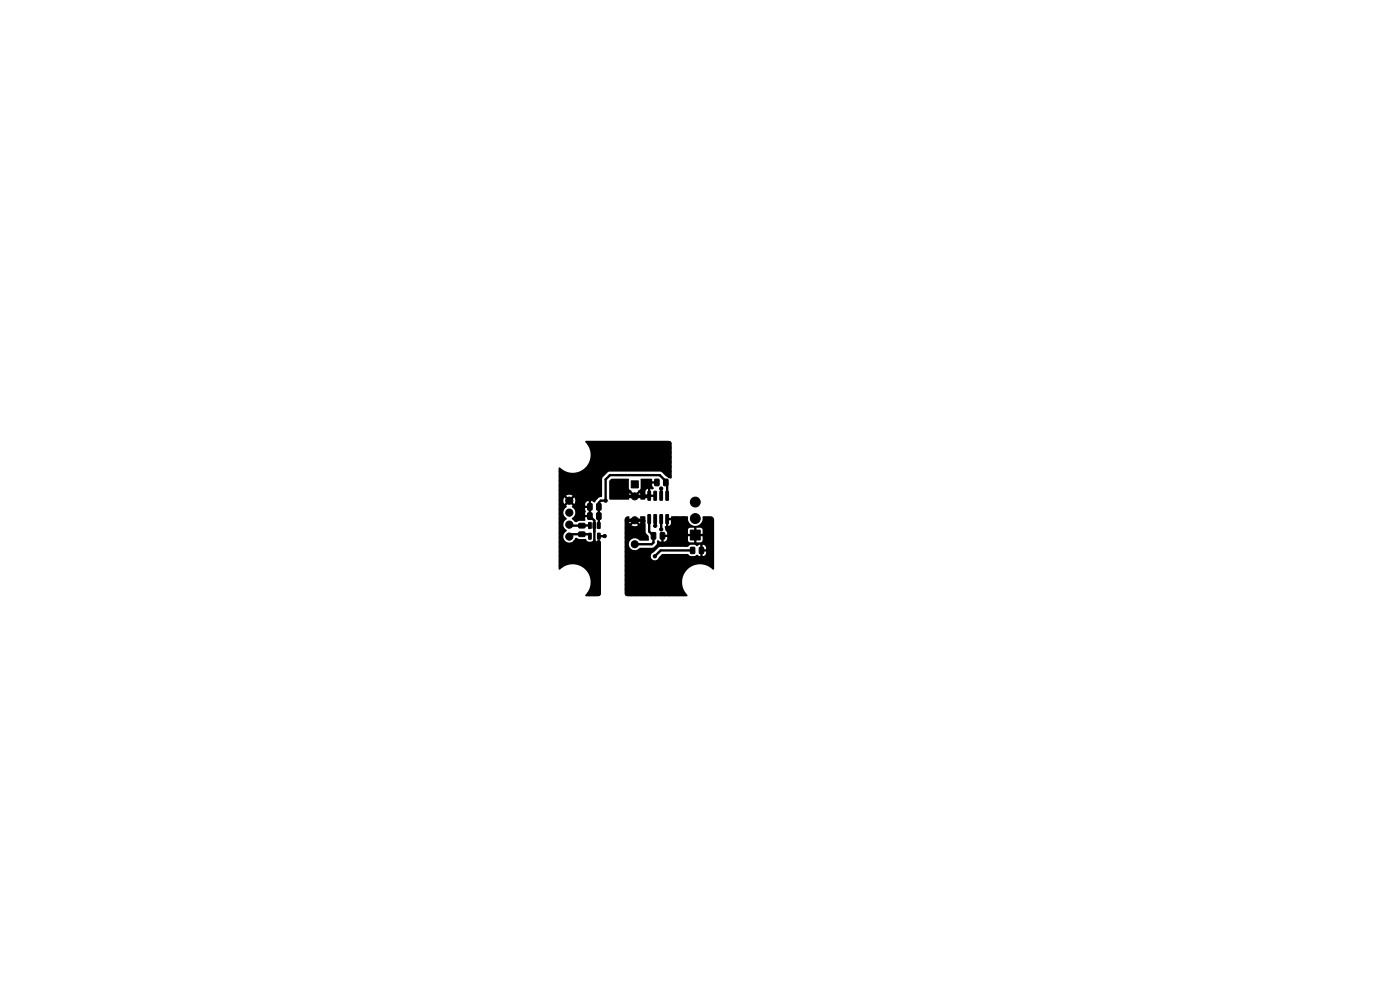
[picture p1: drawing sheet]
<svg xmlns="http://www.w3.org/2000/svg" width="297mm" height="210mm" viewBox="0 0 297 210" stroke-linecap="round" stroke-linejoin="round" font-family="sans-serif">
<g fill="#000" stroke="#000" stroke-width=".21">
<path d="M122.8 111.1l1.2-.1 .1 .2v.7l-.2 .1h-1l-.2-.2zM122.8 112.9l1.2-.1 .1 .3v.6l-.2 .1h-1l-.2-.2zM124.9 110.8l.5 .1-.1 1.2-.4-.1zM124.9 113.1l.5 .1-.1 1.2-.4-.1zM124.7 108.8h.7l.2 .1v1.1l-.1 .2h-.6l-.2-.1zM124.7 106.9l.7-.1 .2 .1v1.1l-.1 .2h-.6l-.2-.1zM125.8 110.8l.6 .1-.1 1.2-.5-.1zM126.8 110.8l.5 .1-.1 1.2-.4-.1zM126.8 113.1l.5 .1-.1 1.2-.4-.1zM126.6 108.8h.7l.2 .1v1.1l-.1 .2h-.6l-.2-.1zM126.6 106.9l.7-.1 .2 .1v1.1l-.1 .2h-.6l-.2-.1zM133.9 102h1.5v1.5h-1.5z"/>
<path d="M137.5 104.2l.5 .1-.1 1.8-.5-.1zM137.5 109.2h.5l-.1 1.9-.5-.1zM138.2 113l.7-.1 .2 .2v1l-.1 .3h-.6l-.2-.2zM138.7 104.2l.6 .1-.1 1.8-.5-.1zM138.7 109.2h.6l-.1 1.9-.5-.1zM138.9 101.7l.7-.1 .2 .2v1l-.1 .2-.6 .1-.2-.2zM140 104.2l.6 .1-.1 1.8-.5-.1zM140 109.2h.6l-.1 1.9-.5-.1zM140.1 113l.7-.1 .2 .2v1l-.1 .3h-.6l-.2-.2zM141.3 104.2l.5 .1-.1 1.8-.5-.1zM141.3 109.2h.5l-.1 1.9-.5-.1zM140.8 101.7l.7-.1 .2 .2v1l-.1 .2-.6 .1-.2-.2z"/>
<path d="M146.5 116.1h.7l.2 .1v1l-.1 .2-.6 .1-.2-.2zM146.4 112.5h2.2v2.1h-2.2zM148.4 116.1h.7l.2 .1v1l-.2 .2-.5 .1-.3-.2z"/>
<circle cx="124.9" cy="99.3" r=".35"/>
<circle cx="125" cy="94" r=".35"/>
<circle cx="125.6" cy="95" r=".35"/>
<circle cx="125.6" cy="98" r=".35"/>
<circle cx="125.9" cy="96.5" r=".35"/>
<circle cx="126" cy="94" r=".35"/>
<circle cx="127" cy="94" r=".35"/>
<circle cx="128" cy="94" r=".35"/>
<circle cx="129" cy="94" r=".35"/>
<circle cx="130" cy="94" r=".35"/>
<circle cx="131" cy="94" r=".35"/>
<circle cx="132" cy="94" r=".35"/>
<circle cx="133" cy="94" r=".35"/>
<circle cx="134" cy="94" r=".35"/>
<circle cx="135" cy="94" r=".35"/>
<circle cx="136" cy="94" r=".35"/>
<circle cx="137" cy="94" r=".35"/>
<circle cx="138" cy="94" r=".35"/>
<circle cx="139" cy="94" r=".35"/>
<circle cx="140" cy="94" r=".35"/>
<circle cx="141" cy="94" r=".35"/>
<circle cx="142" cy="99" r=".35"/>
<circle cx="142" cy="94" r=".35"/>
<circle cx="142" cy="95" r=".35"/>
<circle cx="142" cy="98" r=".35"/>
<circle cx="142" cy="96" r=".35"/>
<circle cx="142" cy="97" r=".35"/>
<circle cx="119" cy="119" r=".35"/>
<circle cx="119" cy="109" r=".35"/>
<circle cx="119" cy="115" r=".35"/>
<circle cx="119" cy="114" r=".35"/>
<circle cx="119" cy="110" r=".35"/>
<circle cx="119" cy="116" r=".35"/>
<circle cx="119" cy="118" r=".35"/>
<circle cx="119" cy="107" r=".35"/>
<circle cx="119" cy="108" r=".35"/>
<circle cx="119" cy="117" r=".35"/>
<circle cx="119" cy="112" r=".35"/>
<circle cx="119" cy="106" r=".35"/>
<circle cx="119" cy="113" r=".35"/>
<circle cx="119" cy="111" r=".35"/>
<circle cx="119" cy="104" r=".35"/>
<circle cx="119" cy="100" r=".35"/>
<circle cx="119" cy="105" r=".35"/>
<circle cx="119" cy="103" r=".35"/>
<circle cx="119" cy="101" r=".35"/>
<circle cx="119" cy="102" r=".35"/>
<circle cx="120.7" cy="100.8" r=".35"/>
<circle cx="120.7" cy="119.2" r=".35"/>
<circle cx="120.8" cy="113.8" r=".76"/>
<circle cx="120.8" cy="108.7" r=".76"/>
<circle cx="120.8" cy="111.3" r=".76"/>
<circle cx="120.8" cy="106.2" r=".76"/>
<circle cx="122" cy="115" r=".35"/>
<circle cx="122" cy="110" r=".35"/>
<circle cx="122.3" cy="100.8" r=".35"/>
<circle cx="122.3" cy="119.2" r=".35"/>
<circle cx="123.7" cy="119.7" r=".35"/>
<circle cx="123.7" cy="100.3" r=".35"/>
<circle cx="127" cy="119" r=".35"/>
<circle cx="127" cy="115" r=".35"/>
<circle cx="127" cy="117" r=".35"/>
<circle cx="127" cy="118" r=".35"/>
<circle cx="127" cy="116" r=".35"/>
<circle cx="128.3" cy="113.7" r=".35"/>
<circle cx="128.5" cy="106.2" r=".35"/>
<circle cx="133" cy="115" r=".35"/>
<circle cx="133" cy="114" r=".35"/>
<circle cx="133" cy="119" r=".35"/>
<circle cx="133" cy="117" r=".35"/>
<circle cx="133" cy="118" r=".35"/>
<circle cx="133" cy="112" r=".35"/>
<circle cx="133" cy="113" r=".35"/>
<circle cx="133" cy="116" r=".35"/>
<circle cx="133" cy="110.5" r=".35"/>
<circle cx="134.7" cy="105.3" r=".75"/>
<circle cx="134.7" cy="110.4" r=".75"/>
<circle cx="134.7" cy="115.4" r=".75"/>
<circle cx="136.5" cy="114" r=".35"/>
<circle cx="136.5" cy="110.5" r=".35"/>
<circle cx="136.8" cy="102.3" r=".35"/>
<circle cx="137.9" cy="102.3" r=".35"/>
<circle cx="138.9" cy="118" r=".35"/>
<circle cx="139" cy="111.5" r=".35"/>
<circle cx="140.3" cy="103.6" r=".35"/>
<circle cx="140.3" cy="112.3" r=".35"/>
<circle cx="140.5" cy="115.5" r=".35"/>
<circle cx="141" cy="118" r=".35"/>
<circle cx="142" cy="100" r=".35"/>
<circle cx="142" cy="101" r=".35"/>
<circle cx="143.5" cy="110" r=".35"/>
<circle cx="143.5" cy="113.5" r=".35"/>
<circle cx="145" cy="110" r=".35"/>
<circle cx="145.5" cy="118" r=".35"/>
<circle cx="145.5" cy="115.5" r=".35"/>
<circle cx="145.5" cy="113.5" r=".35"/>
<circle cx="146.2" cy="119.7" r=".35"/>
<circle cx="147.5" cy="110" r="1.05"/>
<circle cx="147.5" cy="106.5" r="1.05"/>
<circle cx="147.7" cy="119.2" r=".35"/>
<circle cx="149.2" cy="119.2" r=".35"/>
<circle cx="149.5" cy="113.5" r=".35"/>
<circle cx="151" cy="114" r=".35"/>
<circle cx="151" cy="119" r=".35"/>
<circle cx="151" cy="115" r=".35"/>
<circle cx="151" cy="112" r=".35"/>
<circle cx="151" cy="117" r=".35"/>
<circle cx="151" cy="116" r=".35"/>
<circle cx="151" cy="118" r=".35"/>
<circle cx="151" cy="113" r=".35"/>
<circle cx="119" cy="120" r=".35"/>
<circle cx="124.9" cy="120.7" r=".35"/>
<circle cx="125" cy="126" r=".35"/>
<circle cx="125.6" cy="122" r=".35"/>
<circle cx="125.6" cy="125" r=".35"/>
<circle cx="125.9" cy="123.5" r=".35"/>
<circle cx="126" cy="126" r=".35"/>
<circle cx="127" cy="120" r=".35"/>
<circle cx="127" cy="125" r=".35"/>
<circle cx="127" cy="124" r=".35"/>
<circle cx="127" cy="123" r=".35"/>
<circle cx="127" cy="122" r=".35"/>
<circle cx="127" cy="126" r=".35"/>
<circle cx="127" cy="121" r=".35"/>
<circle cx="133" cy="124" r=".35"/>
<circle cx="133" cy="120" r=".35"/>
<circle cx="133" cy="125" r=".35"/>
<circle cx="133" cy="123" r=".35"/>
<circle cx="133" cy="121" r=".35"/>
<circle cx="133" cy="126" r=".35"/>
<circle cx="133" cy="122" r=".35"/>
<circle cx="134" cy="126" r=".35"/>
<circle cx="135" cy="126" r=".35"/>
<circle cx="136" cy="126" r=".35"/>
<circle cx="137" cy="126" r=".35"/>
<circle cx="138" cy="126" r=".35"/>
<circle cx="139" cy="126" r=".35"/>
<circle cx="140" cy="126" r=".35"/>
<circle cx="141" cy="126" r=".35"/>
<circle cx="142" cy="126" r=".35"/>
<circle cx="143" cy="126" r=".35"/>
<circle cx="144" cy="126" r=".35"/>
<circle cx="144" cy="123.5" r=".35"/>
<circle cx="144.3" cy="122" r=".35"/>
<circle cx="144.3" cy="125" r=".35"/>
<circle cx="145" cy="126" r=".35"/>
<circle cx="145.1" cy="120.7" r=".35"/>
<circle cx="151" cy="120" r=".35"/>
</g>
<path d="M132.8 105.3h4.8M133 110.5l.1-.1h3.3l.1 .1M137.6 105.3h.1" fill="none" stroke="#000" stroke-width=".75"/>
<g fill="none" stroke="#000" stroke-width=".5">
<path d="M120.8 111.3l.2 .2h4.1M123.5 111.5h-.1M125.1 109.5l1 .9v5.2M125.1 107.5h.1M125.1 113.3h-3.8l-.5 .5M127 109.5h.1M128.3 113.7h-1.3M137.7 110.1v2.7l.9 .9v1.4l-.3 .3h-3.6M139 110.1v1.4M140.3 103.6v1.6M140.3 104.2h.1M140.3 112.3h.1"/>
<path d="M140.3 110.1v2.2M141.5 105.2v-2.6l-.3-.3v-.2l-1.2-1.3h-10.6l-.9 .9v4.5h-1l-.5 .4v4.9M146.9 116.8h-6.7l-1.3 1.2"/>
</g>
<path d="M118.5 99.2h.1a3.9 3.9 0 0 0 4.2 .8 3.9 3.9 0 0 0 2.5-3.5 4.2 4.2 0 0 0-1.2-2.8l.2-.2h17.4l.5 .2 .3 .3v7.5h-.3l-.3-.3-.6-.1-.9-.9-.3-.2-11 .1-1.2 1.1-.2 .4v3.8l-.7 .2-.6 .6a.37 .37 0 0 1-.5 .3l-.5-.2v3.1l-.4 .3h-.9l.1 .6-.2 .2h-1.1a.85 .85 0 0 1-1.4-.3l-.2-.2 .6-.7 .1-.4h2.1v.3h.8v-1.4h-.8l.2 .7-.2 .4h-2.1a1.61 1.61 0 0 0-.7-1.5l.2-.1-.3-.3h2.9v.3h.8v-1l-.5 .1-.3 .6h-2.9l-.3-.3 .4-.4 .5 .6 .1-.1 .1-.6-.1-.6-.1-.1-.5 .6-.4-.4 .6-.5-.6-.3-.6 .1-.2 .2 .5 .5-.3 .4-.6-.6-.2 .7 .2 .7 .6-.6 .3 .4-.5 .6 .1 .2a1.36 1.36 0 0 0 0 2.4v.2a1.36 1.36 0 0 0 0 2.4v.1a1.31 1.31 0 0 0-.3 2.2 1.31 1.31 0 0 0 2.2-.7l.8 .2h1.3l.2 .3a.94 .94 0 0 0 1.6-.2h.2l.3 .4 .9 .1 .1 .2v10.7l-.2 .4-.3 .3h-2.7l-.1-.1a3.9 3.9 0 0 0-1.1-6.4 3.9 3.9 0 0 0-4.4 .9l-.2-.2zM126 112.1l.3 .1v.5a.31 .31 0 0 1-.2 .4 .31 .31 0 0 1-.3-.5zM129.3 102l.5-.5 3.6 .1v2.1l1.1 1.1-.3 .4-.6-.6-.2 .7 .1 .6-.2 .1h-4zM132.7 109.8l.3-.3a.31 .31 0 0 1 .5 .3l-.1 .6 .1 .6 .1 .1 .6-.6 .3 .4-.5 .5 .8 .2 .6-.2-.6-.5 .3-.4 .6 .6 .1-.1 .1-.6-.1-.8 .9-.1 .2 .1 .1 3.3 .6 .9 .1 .7-.2 .2-1.9-.1a1.26 1.26 0 0 0-1.8-.1 1.26 1.26 0 0 0 0 1.9 1.26 1.26 0 0 0 1.8-.1l3-.2 .6-.6 .2-.9 .4 .2a1.23 1.23 0 0 0 1.7-.4v-.5h-.7v1h-.5v-1.1l.4-.4h.8v-.4l-.4-.6h4.8v.9h1v.5h-1l.2 1.1 1.1 .2v-1h.6v1l.9-.1 .3-.3v-.9h-.9v-.5h.9v-.9l-.3-.4h-.9v.9h-.6v-.9h-.9l-.4 .4h-4.8v-.4a.26 .26 0 0 1-.1-.3 .26 .26 0 0 1 .3-.1h.6l.3-.3 .1-.9h-.5v1.2h-.5v-1.3l.4-.4h.6l.2-.4h3.4a1.7 1.7 0 0 0 2.3 1.9l.7-.7 .2-1.2h1.9l.4 .5 .1 10.7-.1 .1a3.9 3.9 0 0 0-4.2-.8 3.9 3.9 0 0 0-2.5 3.5 4.1 4.1 0 0 0 1.2 2.8l-.2 .2h-12.4l-.6-.3-.2-.5v-7.7h5.6v.3a.86 .86 0 0 0 .8 .6 .86 .86 0 0 0 .8-.6l.9-.8h5.3l.7 .5 .8-.1 .4-.2 .3 .1a1.21 1.21 0 0 0 1.7-.4v-.4h-.7v1h-.5v-1.5h1.2v-.3l-.3-.5-.4-.1v.9h-.5v-.9h-.3a.56 .56 0 0 1-.9 0h-.9l-.6 .4h-5.8l-.4 .2-1 1a.87 .87 0 0 0-.6 .8h-5.6v-7.7zM135.9 101.6l2.3-.1 .1 .2v.4h1v.3l-.1 .2h-.9l.1 .4 .2 .4a.29 .29 0 0 1 0 .3 .29 .29 0 0 1-.3 .1l-.3-.1v1.2l.9 .1 .1 .3-2.1 .1-.1 .6h-.9v-1l-.2-.4-.6 .6-.3-.4 .5-.5h1.6v.6h.6v-1.2l-.5 .3-.1 .3h-1.6l.6-.6z" fill="#000"/>
</svg>
